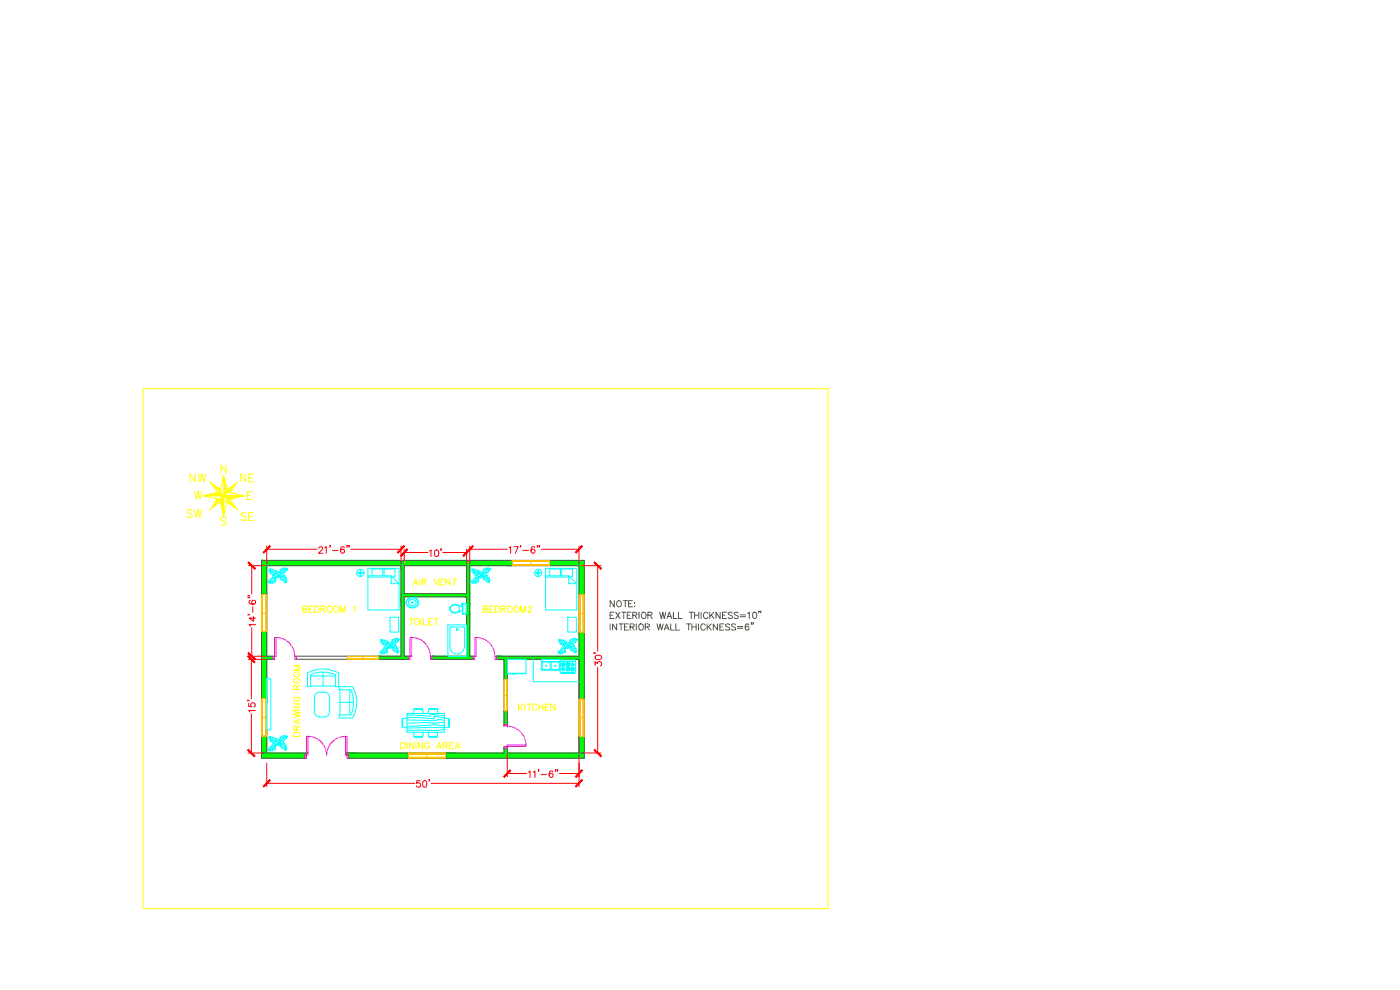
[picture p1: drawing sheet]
<svg xmlns="http://www.w3.org/2000/svg" width="420mm" height="297mm" viewBox="0 0 420 297" stroke-linecap="round" stroke-linejoin="round" font-family="sans-serif">
<defs><g id="words">
<g font-size="5.7" fill="#ff0">
<text x="56.1" y="145.7">NW</text>
<text x="55" y="156.6">SW</text>
</g>
<g font-size="5.3" fill="#ff0">
<text x="71.3" y="145.7">NE</text>
<text x="71.3" y="157.3">SE</text>
<text x="91.4" y="222.2" transform="rotate(-90 91.4 222.2)">DRAWING ROOM</text>
</g>
<g font-size="4.9" fill="#ff0">
<text x="123.1" y="176.7">AIR VENT</text>
<text x="90" y="184.9">BEDROOM 1</text>
<text x="144.3" y="184.9">BEDROOM2</text>
<text x="122.1" y="188.7">TOILET</text>
<text x="119.2" y="225.8">DINING AREA</text>
</g>
</g></defs>
<!-- layer: blocks -->
<g fill="#0ff" stroke="#0ff" stroke-width=".3">
<path d="M78.5 168.1l75.2 1.6v-1.6zM78.5 168.1l75.2 1.6h-75.2z"/>
<path d="M140 169.7l1 8.4v-8.4zM140 169.7l1 8.4h-1z"/>
<path d="M120.4 169.7l.9 8.4v-8.4zM120.4 169.7l.9 8.4h-.9z"/>
<path d="M78.5 169.7l1.6 8.6v-8.6zM78.5 169.7l1.6 8.6h-1.6z"/>
<path d="M120.4 178.1l20.6 1v-1zM120.4 178.1l20.6 1h-20.6z"/>
<path d="M140 179.1l1 1.9v-1.9zM140 179.1l1 1.9h-1z"/>
<path d="M140 181l1 3.3v-3.3zM140 181l1 3.3h-1zM140 184.3h1zM140 184.3h1z"/>
<path d="M140 184.3l1 12.6v-12.6zM140 184.3l1 12.6h-1z"/>
<path d="M120.4 179.1l.9 17.8v-17.8zM120.4 179.1l.9 17.8h-.9z"/>
<path d="M129.7 196.9l12.3 .9v-.9zM129.7 196.9l12.3 .9h-12.3z"/>
<path d="M113.7 196.9l8.9 .9v-.9zM113.7 196.9l8.9 .9h-8.9z"/>
</g>
<g fill="#0f0" stroke="#0f0" stroke-width=".3">
<path d="M165 168.1l10.3 1.6v-1.6zM165 168.1l10.3 1.6h-10.3z"/>
<path d="M78.5 168.1l75.2 1.6v-1.6zM78.5 168.1l75.2 1.6h-75.2z"/>
<path d="M140 169.7l1 8.4v-8.4zM140 169.7l1 8.4h-1z"/>
<path d="M120.4 169.7l.9 8.4v-8.4zM120.4 169.7l.9 8.4h-.9z"/>
<path d="M78.5 169.7l1.6 8.6v-8.6zM78.5 169.7l1.6 8.6h-1.6z"/>
<path d="M173.8 169.7l1.5 8.7v-8.7zM173.8 169.7l1.5 8.7h-1.5z"/>
<path d="M120.4 178.1l20.6 1v-1zM120.4 178.1l20.6 1h-20.6z"/>
<path d="M140 179.1l1 1.9v-1.9zM140 179.1l1 1.9h-1z"/>
<path d="M140 181l1 3.3v-3.3zM140 181l1 3.3h-1zM140 184.3h1zM140 184.3h1z"/>
<path d="M173.8 189.7l1.5 7.2v-7.2zM173.8 189.7l1.5 7.2h-1.5z"/>
<path d="M140 184.3l1 12.6v-12.6zM140 184.3l1 12.6h-1z"/>
<path d="M120.4 179.1l.9 17.8v-17.8zM120.4 179.1l.9 17.8h-.9z"/>
<path d="M78.5 189.5l1.6 7.4v-7.4zM78.5 189.5l1.6 7.4h-1.6z"/>
<path d="M149 196.9l26.3 .9v-.9zM149 196.9l26.3 .9h-26.3z"/>
<path d="M129.7 196.9l12.3 .9v-.9zM129.7 196.9l12.3 .9h-12.3z"/>
<path d="M113.7 196.9l8.9 .9v-.9zM113.7 196.9l8.9 .9h-8.9z"/>
<path d="M78.5 196.9l3.4 .9v-.9zM78.5 196.9l3.4 .9h-3.4z"/>
<path d="M78.5 197.8l1.6 5.9v-5.9zM78.5 197.8l1.6 5.9h-1.6z"/>
<path d="M151.3 197.8l.9 6.1v-6.1zM151.3 197.8l.9 6.1h-.9z"/>
<path d="M78.5 203.7l1.6 5.9v-5.9zM78.5 203.7l1.6 5.9h-1.6z"/>
<path d="M173.8 197.8l1.5 12v-12zM173.8 197.8l1.5 12h-1.5z"/>
<path d="M151.3 213.3l.9 4.1v-4.1zM151.3 213.3l.9 4.1h-.9z"/>
<path d="M173.8 221l1.5 4.9v-4.9zM173.8 221l1.5 4.9h-1.5z"/>
<path d="M151.3 224.5l.9 1.4v-1.4zM151.3 224.5l.9 1.4h-.9z"/>
<path d="M78.5 220.9l1.6 5v-5zM78.5 220.9l1.6 5h-1.6z"/>
<path d="M104.1 225.9l18.4 .7v-.7zM104.1 225.9l18.4 .7h-18.4z"/>
<path d="M78.5 225.9l13.4 .7v-.7zM78.5 225.9l13.4 .7h-13.4z"/>
<path d="M133.8 225.9l41.5 1.6v-1.6zM133.8 225.9l41.5 1.6h-41.5z"/>
<path d="M104.6 226.6l17.9 .9v-.9zM104.6 226.6l17.9 .9h-17.9z"/>
<path d="M78.5 226.6l13 .9v-.9zM78.5 226.6l13 .9h-13z"/>
</g>
<!-- layer: 0 -->
<g fill="none" stroke="#545454" stroke-width=".3">
<path d="M121.3 169.7h18.7v8.4h-18.7zM82.4 197.8h-2.3v28.1h12.3M82.8 196.9h-2.7v-27.2h40.3v27.2h-31.9M88.5 197.8h34.6M123.6 196.9h-2.3v-17.8h18.7v17.8h-10.8M129.2 197.8h13.3M142.9 196.9h-1.9v-27.2h32.8v27.2h-25.3M148.5 197.8h2.8v20.1M173.8 197.8v28.1h-21.6v-2.4M183.1 184.6h.7M183.1 187.2v1.9M184.3 183.7h-1.2v1.9h1.2"/>
<path d="M184.4 180.2v1.9l-1.3-1.9v1.9M184.8 183.7l1.3 1.9M185.1 187.2v1.9l-1.3-1.9v1.9M185.3 180.5l.1-.2a.87 .87 0 0 1 1.1 .8 .87 .87 0 0 1-1.1 .9l-.3-.6zM185.8 187.2h1.2M186.1 183.7l-1.3 1.9M186.4 187.2v1.9M186.6 183.7h1.2M187 180.2h1.3M187.2 183.7v1.9M187.4 188.1h.7M187.7 180.2v1.9"/>
<path d="M188.2 184.6h.7M188.6 187.2h-1.2v1.9h1.2M188.6 181.1h.8M189.1 188.1l1.1-.1v-.6l-1.1-.2v1.9M189.4 183.7h-1.2v1.9h1.2M189.7 188.1l.6 1M189.8 180.2h-1.2v1.9h1.2M189.9 184.6l1.1-.1 .1-.3-.1-.4-1.1-.1v1.9M190.3 180.9h.2zM190.3 182h.2zM190.5 184.6l.6 1M191 187.2v1.9"/>
<path d="M191.8 183.7v1.9M191.9 187.5l.3-.3a.9 .9 0 0 1 .9 1 .9 .9 0 0 1-1.1 .8l-.3-.7zM192.8 183.8a.89 .89 0 0 1 1.1 .8 .89 .89 0 0 1-1.1 .9l-.3-.6zM193.6 188.1l1.1-.1 .1-.6-1.2-.2v1.9M194.3 188.1l.6 1M194.4 184.6l1.1-.1 .2-.4-.5-.4h-.8v1.9M195.1 184.6l.6 1M197.2 187.2l.5 1.9 .4-1.9 .4 1.9 .5-1.9M198 183.7l.5 1.9 .4-1.9 .4 1.9 .5-1.9M199.3 189.1l.8-1.9 .7 1.9M199.6 188.4h.9M200.2 185.6l.7-1.9 .7 1.9"/>
<path d="M200.4 185h.9M201.3 187.2v1.9h1.1M202.1 183.7v1.9h1.1M202.8 187.2v1.9h1.1M203.6 183.7v1.9h1.1M206 187.2h1.3M206.7 187.2v1.9M206.8 183.7h1.3M207.5 183.7v1.9M207.6 188.1h1.3M207.6 187.2v1.9M208.4 184.6h1.3"/>
<path d="M208.4 183.7v1.9M208.9 187.2v1.9M209.6 187.2v1.9M209.7 183.7v1.9M210.4 183.7v1.9M211.7 187.6a.7 .7 0 0 0-.8-.4 .7 .7 0 0 0-.6 .7v.4a.69 .69 0 0 0 .6 .8 .69 .69 0 0 0 .8-.5M212.2 187.2v1.9M212.5 184.2a.69 .69 0 0 0-.8-.5 .69 .69 0 0 0-.6 .7v.5a.69 .69 0 0 0 .6 .7 .69 .69 0 0 0 .8-.5M212.6 188l.8 1.1M213 183.7v1.9M213.4 184.5l.8 1.1M213.4 187.2l-1.2 1.2"/>
<path d="M214.2 183.7l-1.2 1.3M215.3 187.2v1.9l-1.2-1.9v1.9M216 188.1h.7M216.1 183.7v1.9l-1.2-1.9v1.9M216.8 184.6h.8M217.2 187.2h-1.2v1.9h1.2M218 183.7h-1.2v1.9h1.2M219 187.5l-.5-.3-.8 .3 .1 .3 1.2 .7v.3l-.5 .3-.8-.3M219.8 184l-.5-.3-.8 .3 .1 .3 1.1 .6-.1 .6-.6 .1-.5-.3M220.8 187.5l-.5-.3-.8 .3 .2 .4 1.1 .6v.3l-.5 .3-.8-.3M221.3 188h1.6M221.3 188.5h1.6"/>
<path d="M221.6 184l-.5-.3-.6 .1-.1 .5 1 .5 .2 .5-.5 .3-.8-.3M222.1 184.5h1.6M222.1 185h1.6M224.4 184.1l.5-.4v1.9M224.7 187.5l-.4-.3a1 1 0 0 0-.7 .9 1 1 0 0 0 .6 1 .58 .58 0 0 0 .6-.6 .58 .58 0 0 0-.5-.6 .58 .58 0 0 0-.7 .5M225.6 186.9h-.2h.2l-.2 .5M226.1 183.8l.3-.1a.99 .99 0 0 1 .7 .9 .99 .99 0 0 1-.7 1 1.19 1.19 0 0 1-.3-1.8zM226.1 186.9h-.2h.2l-.2 .5M227.8 183.4h-.2h.2l-.2 .5M228.3 183.4h-.1h.1l-.1 .5M152.2 217.9v-20.1h21.6v28.1M91.9 227.5h-13.4v-59.4h96.8v59.4h-71.2"/>
<path d="M98 225.9h.1M151.3 224v1.9h-47.6"/>
</g>
<!-- layer: door -->
<g fill="none" stroke="#f0f" stroke-width=".3">
<path d="M81.9 196.9h.5v.9h-.5zM82.4 191.3h.4v5.6h-.4zM82.8 191.3a5.6 5.6 0 0 1 5.6 5.6M122.6 196.9h.5v.9h-.5zM123.1 191.3h.5v5.6h-.5zM123.5 191.3a5.6 5.6 0 0 1 5.7 5.6M129.2 196.9h.5v.9h-.5zM142 196.9h.5v.9h-.5zM142.5 191.3h.4v5.6h-.4zM142.9 191.3a5.6 5.6 0 0 1 5.6 5.6M148.5 196.9h.5v.9h-.5zM151.3 217.4h.9v.5h-.9z"/>
<path d="M152.2 217.9a5.6 5.6 0 0 1 5.6 5.6M91.5 226.6h.4v.9h-.4zM91.9 220.9h.5v5.7h-.5zM92.4 220.9a5.6 5.6 0 0 1 5.6 5.6M103.7 220.9a5.6 5.6 0 0 0-5.7 5.6M103.7 220.9h.4v5.7h-.4zM104.1 226.6h.5v.9h-.5zM151.3 224h.9v.5h-.9zM152.2 223.5h5.6v.5h-5.6z"/>
</g>
<!-- layer: window -->
<g fill="none" stroke="#ffbf00" stroke-width=".3">
<path d="M78.5 178.3h1.6v11.2h-1.6zM78.8 178.6v10.9v-11.2h1v11.2M79.8 178.6v10.6M153.7 168.1h11.3v1.6h-11.3zM154.1 169.4h10.6M159.3 168.4v1M164.7 168.4h-11h11.3v1h-11.3M173.8 178.4h1.5v11.3h-1.5zM174.1 178.7v11v-11.3h.9v11.3M175 178.7v10.7M78.8 183.9h1M104.3 196.9h9.4v.9h-9.4z"/>
<path d="M104.3 197h9.4M104.3 197.7h9.4M109 197v.7M174.1 184.1h.9M78.5 209.6h1.6v11.3h-1.6zM78.8 210v10.9v-11.3h1v11.3M78.8 215.3h1M79.8 210v10.6M151.3 203.9h.9v9.4h-.9zM151.4 203.9v9.4M151.4 208.6h.7M152.1 203.9v9.4"/>
<path d="M173.8 209.8h1.5v11.2h-1.5zM174.1 210.1v10.9v-11.2h.9v11.2M174.1 215.4h.9M175 210.1v10.6M122.5 225.9h11.3v1.6h-11.3zM122.8 227.2h10.6M133.4 226.2h-10.9h11.3v1h-11.3"/>
</g>
<!-- layer: blocks -->
<g fill="none" stroke="#0ff" stroke-width=".3">
<path d="M80.8 170.7v.8l.3 .1 .1 .6 .5-.1 .1 .5 1-.5 .4 .2 .1 .3-.7 .9-.8-.4-.3 .6h-.3l-.1 .6-.4-.1-.2 .6 1.4-.6 .7-.6M80.8 174.3l.4 .2M81.1 171.4l-.2 .1M81.3 170.8l-.1 .4M81.3 173.9l.5 .3M81.3 174.8l-.1 .2M81.7 171.8l-.4 .2M81.7 173.5l.6 .2M81.8 174.4l.1 .5M81.9 171.1v.6M82.3 172.5l.4 .8M82.4 173.9l.2 .6"/>
<path d="M82.4 172.1l-.5 .4M82.4 171.3l.2 .6M82.5 172.3l.4 .9M82.8 171.7a.95 .95 0 0 1 1.3 .2M82.8 171.9l.6-.2 .6 .4M84 172.8l-.5 .4h-.5M84 172.2v.6M84.1 172.9a.95 .95 0 0 1-1.2 .4M84.1 172.1l.1 .7M84.2 170.9l.3 .6M84.3 171.8l.6-.6 1.4-.5-.2 .5-.3-.1-.2 .6h-.3l-.3 .6-.8-.3-.7 .6 .9 .2 1.1-.1v.5l.5 .1-.1 .6 .2 .1-.2 .8M84.5 172.9l.8 .6 .6 1.3-.6-.1 .1-.4-.6-.1-.1-.3-.6-.1 .3-.9-1-.3-.7 .9v1.2l-.6-.1-.1 .4-.6-.2-.2 .2-.7-.2"/>
<path d="M84.5 171.7l.6 .2M84.6 173.1l-.1 .7M85 170.5v.5M85 171.3l.6 .3M85.1 173.6l-.2 .6M85.4 172.8l-.8 .1M85.6 170.5v.2M85.6 174.2l-.1 .4M85.7 170.9l.4 .2M85.8 174h.2M85.9 173.4l-.5 .1M86.3 170.7l-.7-.4-.2 .3-.5-.2-.2 .4h-.5v1.1l-.8 .6-.1-.3-.5-.2v-.8h-.6l-.2-.3-.6 .1-.1-.4-.5 .1 1 1.1 .9 .2"/>
<path d="M107.1 171.9h.9M107.7 171.9l.5-.4 .4 .4-.4 .5zM108.2 170.8v.9M108.2 172.1v.9M108.3 171.9h1M110.4 170.5h9.4v12.5h-9.4zM110.4 173.1h7M110.4 172.8h7M111.6 172.8v-2.1h3.3v2.1M115.3 172.8v-2.1h3.2v2.4h-.8M117.4 172.8l2.4 2.3h-2.4zM122.5 179.8l-.4 .5"/>
<path d="M123 179.4a1.59 1.59 0 0 0-1.1 2 1.59 1.59 0 0 0 2 1l1.2-.4M123 179.3a1.76 1.76 0 0 1 2 .3 1.76 1.76 0 0 1 .5 1.8M123.3 180l-.7 .5M123.3 179.9l.9 .1M124.2 180l.3 .2M124.4 179.5l-1.1-.1-.8 .4M124.4 179.5l.6 .3M125 179.8l.1 .1a1.26 1.26 0 0 1 .2 1.5M141.6 170.7l.1 .8 .3 .1 .1 .6 .4-.1 .2 .5 1-.5 .4 .2v.3l-.6 .9-.8-.4-.3 .6h-.3l-.2 .6-.3-.1-.2 .6 1.4-.6 .6-.6M141.6 174.3l.4 .2M142 171.4l-.2 .1M142.2 170.8l-.1 .4"/>
<path d="M142.2 174.8v.2M142.2 173.9l.5 .3M142.5 171.8l-.3 .2M142.6 173.5l.6 .2M142.7 174.4v.5M142.8 171.1v.6M143.2 172.5l.4 .8M143.3 172.1l-.5 .4M143.3 171.3l.1 .6M143.3 173.9l.2 .6M143.4 172.3l.4 .9M143.7 171.7a.95 .95 0 0 1 1.3 .2"/>
<path d="M143.7 171.9l.6-.2 .6 .4M144.9 172.8l-.5 .4h-.6M144.9 172.2v.6M145 172.9a.95 .95 0 0 1-1.3 .4M145 172.1l.1 .7M145.1 170.9l.2 .6M145.2 171.8l.6-.6 1.4-.5-.2 .5-.3-.1-.2 .6h-.3l-.3 .6-.7-.3-.8 .6 .9 .2 1.1-.1v.5l.5 .1-.2 .6 .3 .1-.2 .8M145.3 172.9l.8 .6 .7 1.3-.6-.1 .1-.4-.6-.1-.1-.3-.7-.1 .3-.9-.9-.3-.7 .9v1.2l-.6-.1-.2 .4-.5-.2-.2 .2-.7-.2M145.4 171.7l.6 .2M145.5 173.1l-.1 .7M145.8 170.5l.1 .5M145.9 171.3l.5 .3"/>
<path d="M146 173.6l-.2 .6M146.3 172.8l-.8 .1M146.5 170.5l-.1 .2M146.5 174.2l-.2 .4M146.6 170.9l.3 .2M146.7 174h.2M146.7 173.4l-.4 .1M147.2 170.7l-.7-.4-.2 .3-.5-.2-.2 .4h-.6l.1 1-.8 .7-.1-.3-.5-.2v-.8h-.6l-.2-.3-.6 .1-.1-.4-.6 .1 1.1 1.1 .9 .2M160.4 171.9h.9M161.5 171.5l.5 .4-.5 .5-.5-.5zM161.5 170.8v.9M161.5 172.1v.9"/>
<path d="M161.6 171.9h1M163.7 170.5h9.4v12.5h-9.4zM163.7 173.1h7M163.7 172.8h7M165 172.8v-2.1h3.2v2.1M168.6 172.8v-2.1h3.2v2.4h-.8M170.7 172.8l2.4 2.3h-2.4zM114.3 191.9v.8h.3l.1 .6h.4l.2 .5 1-.5M114.3 195.5l.3 .2M114.6 192.6h-.2M114.8 191.9l-.1 .5M114.8 195l.5 .3"/>
<path d="M114.8 195.9v.2M115.1 192.9l-.3 .3M115.2 194.6l.6 .2M115.3 195.5l.1 .5M115.4 192.2v.6M115.9 193.6l.4 .8M115.9 192.4l.2 .6M115.9 195l.2 .7M115.9 193.2l-.5 .4M116.1 193.5l.3 .8M116.3 193.3l.5 .1-.3 .8-.4 .4-.8-.4-.2 .6-.4 .1-.1 .6-.4-.2-.2 .6 1.4-.5 .6-.7M116.3 193.3h.1"/>
<path d="M116.3 193l.6-.2 .6 .4M116.3 192.8a.95 .95 0 0 1 1.3 .3M117.1 185.2h2.5v4.5h-2.5zM117.5 194l-.5 .4-.5-.1M117.6 193.3l-.1 .6M117.6 194a.95 .95 0 0 1-1.3 .4M117.6 193.2l.1 .7M117.8 192l.1 .7M117.8 193l.6-.7 1.4-.5-.1 .5-.4-.1-.1 .6-.4 .1-.2 .6-.8-.4-.8 .7 .9 .2 1.1-.2v.6h.5l-.1 .6 .2 .2-.2 .8M117.9 194.1l.8 .5 .7 1.4-.5-.2v-.3l-.6-.1-.1-.3-.6-.2 .3-.8-1-.3-.7 .9v1.1l-.5-.1-.2 .4-.6-.1-.2 .2-.7-.3M118 192.9l.6 .1M118.1 194.3l-.1 .6"/>
<path d="M118.5 191.7v.4M118.5 192.4l.5 .3M118.7 194.7l-.3 .6M118.9 194l-.8 .1M119.1 191.6v.2M119.1 195.3l-.1 .4M119.2 192l.3 .2M119.3 195.2h.2M119.4 194.6l-.5 .1M119.8 191.8l-.7-.3-.2 .2-.5-.1-.2 .4-.6-.1 .1 1.1-.8 .7-.1-.4-.5-.1v-.9h-.6l-.2-.3-.6 .2v-.4l-.6 .1 1 1 .9 .3M122.1 180.3a1.36 1.36 0 0 0 .9 1.8M122.6 180.5a.89 .89 0 0 0 .7 1.2"/>
<path d="M123.3 181.7h.9M123.6 180.8h.3M123.7 180.7v.3M124.6 180.1l.2 .4M124.8 180.5v.7M124.8 181.2l-.6 .5M125 181.9l-1.1 .3-.9-.1M125.4 181.4l-.4 .5M125.5 181.5l-.5 .5M134.4 187.5h5.6v9.4h-5.6zM135 194a2.18 2.18 0 0 0 2.2 2.2 2.18 2.18 0 0 0 2.2-2.2M135 188.4l.3-.3h3.8l.3 .3"/>
<path d="M135 188.4v5.7M135.1 182.4a1.76 1.76 0 0 1 2.7-.4v1.3M135.1 182.9a1.76 1.76 0 0 0 2.7 .3M135.1 182.4v.5M137.1 188.9h.3M137.2 188.8v.3M138.8 182l-1-.3a1.77 1.77 0 0 0-2.9 1.1 1.87 1.87 0 0 0 2.9 .8l1-.3M138.8 181h1.2v3.3h-1.2zM138.8 181.4l-.2-.3v.5h.2M138.9 183.9l.8 .2M138.9 181.3v2.7M139.1 181.1l-.2 .2"/>
<path d="M139.1 181.1l.8 .2M139.4 188.4v5.7M139.9 181.3v2.6l-.2 .2M152.3 197.8h5.6v4.4h-5.6zM160.1 197.8v6.8h13.7M162.5 198.5h10.3M162.5 198v2.9M162.7 197.8l-.3 .2M162.7 197.8h5.2M162.8 198.7v2.1M162.9 198.7h2.2v2l-2.2 .2M165.5 198.7v2.1"/>
<path d="M165.6 198.7h2.2l.1 2-2.3 .2M167.7 191.9l.1 .8h.3v.6h.5l.1 .5 1-.5 .5 .1v.4l-.7 .8-.8-.4-.2 .6-.4 .1-.1 .6-.4-.2-.2 .6 1.4-.5 .7-.7M167.7 195.5l.4 .2M167.8 197.8l.3 .2M168.1 192.6h-.2M168.1 198h4.7v3.7h-4.7zM168.1 198v2.9M168.2 191.9v.5M168.2 195l.5 .3M168.2 195.9v.2M168.6 192.9l-.4 .3M168.7 194.6l.5 .2"/>
<path d="M168.8 195.5v.5M168.9 192.2l-.1 .6M169.3 193.6l.4 .8M169.3 195l.2 .7M169.3 193.2l-.5 .4M169.4 192.4l.1 .6M169.5 193.5l.3 .8M169.7 193l.7-.2 .5 .4M169.8 192.8a.95 .95 0 0 1 1.2 .3M170 198.8h.9v2.5h-.9zM170 198.9h.9M170.1 198.9v2.2"/>
<path d="M170.3 198.9v2.2M170.4 185.2h2.6v4.5h-2.6zM170.4 198.9v2.2M170.6 198.9v2.2M170.7 198.9v2.2M170.9 194l-.5 .4-.5-.1M171 193.3v.6M171.1 193.2v.7M171.1 194a.95 .95 0 0 1-1.3 .4M171.2 192l.2 .7M171.2 193l.7-.7 1.4-.5-.2 .5-.4-.1-.1 .6-.3 .1-.3 .6-.8-.4-.8 .7 .9 .2 1.2-.2v.6h.4l-.1 .6 .3 .2-.3 .8M171.4 194.1l.8 .5 .6 1.4-.5-.2v-.3l-.6-.1-.1-.3-.6-.2 .3-.8-1-.3-.7 .9v1.1l-.5-.1-.2 .4-.5-.1-.2 .2-.8-.3"/>
<path d="M171.5 192.9l.5 .1M171.5 194.3v.6M171.9 191.7l.1 .4M172 192.4l.5 .3M172.1 194.7l-.3 .6M172.3 194l-.7 .1M172.5 191.6v.2M172.6 195.3l-.2 .4M172.6 192l.4 .2M172.7 195.2h.3M172.8 194.6l-.5 .1M173.3 191.8l-.7-.3-.3 .2-.5-.1-.2 .4-.5-.1v1.1l-.8 .7v-.4l-.5-.1v-.9h-.6l-.2-.3-.6 .2-.1-.4-.6 .1 1 1 .9 .3"/>
<path d="M80.1 203.7h1.2v15.3h-1.2zM92.2 202a9.4 9.4 0 0 1 9.4 0M93.2 205.8h7.5M93.2 202.8h7.5M94.4 213.6a1.54 1.54 0 0 0 1.5 1.5M95.9 207.7a1.54 1.54 0 0 0-1.5 1.5v4.4M95.9 215.1h1.5M95.9 207.7h1.5M96.9 201.7v4.1M97.3 207.7a1.54 1.54 0 0 1 1.6 1.5M98.9 213.6a1.54 1.54 0 0 1-1.6 1.5M98.9 209.3v4.3"/>
<path d="M101.6 202v4h-.9v-3.5a8.7 8.7 0 0 0-7.5 0M102 210.7h4.1M102 207v7.5M105 207v7.5M105.3 207a8.7 8.7 0 0 1 0 7.5M105.3 214.5h-3.5v.9h4M105.8 206a9.4 9.4 0 0 1 0 9.4M105.8 206h-4v1h3.5M120.7 215.6l.1 2.5zM122.1 214.5l6.6 .4a.33 .33 0 0 0 .4-.1 .33 .33 0 0 0 0-.4l4.3 .3M122.1 215.3h3.8l3.6 .3a.54 .54 0 0 0 .9-.3 .28 .28 0 0 1-.1-.4 .28 .28 0 0 1 .4 0l2.7 .6M122.1 216l8.3 .2 1.5-.4 1.5 .4"/>
<path d="M122.1 214.1h11.3v5.6h-11.3zM122.1 215.4l-1.2 .2v2.5l1.2 .3M124.1 214.1l.2-1.3h2.5l.2 1.3M124.1 219.7l.2 1.2M124.3 212.6l2.5 .1zM127 219.7l-.2 1.2M128.4 214.1l.3-1.3h2.5l.2 1.3M128.4 219.7l.3 1.2M128.7 212.6l2.5 .1zM131.4 219.7l-.2 1.2M133.4 216.9l-7.3-.1-4 .2M133.4 217.7l-3.7-.2-7.6 .4"/>
<path d="M133.4 215.4l1.2 .2v2.5l-1.2 .3-4.7-.2-6.6 .2M133.4 218.9l-3 .3h-8.3M134.7 215.6l.1 2.5zM152.3 202h5.6M154 202.2v.2h.3v-.2M154.1 202v.4M162.4 200.9l.3 .2h5.1l.3-.2M168.4 201.9l4.1 .1zM169 201.7v.2M169.3 201.7v.2M170 201.1h.9M171.5 201.7v.2"/>
<path d="M171.8 201.7v.2M80.7 221l.1 .8 .3 .1 .1 .6 .4-.1 .1 .6 1.1-.6 .4 .1v.4l-.7 .9-.8-.4-.2 .5-.3 .1-.2 .6-.4-.1-.2 .5 1.4-.4 .7-.7M80.7 224.6l.4 .2M81.1 221.7l-.2 .1M81.2 221.1v.4M81.2 224.2l.5 .3M81.2 225v.3M81.6 222.1l-.4 .2M81.7 223.8l.6 .1M81.8 224.7v.5M81.9 221.4l-.1 .6M82.3 222.8l.4 .8"/>
<path d="M82.3 224.2l.3 .6M82.3 222.4l-.5 .4M82.4 221.6l.1 .6M82.5 222.6l.3 .8M82.7 222.1l.7-.1 .5 .4M82.8 222a.95 .95 0 0 1 1.2 .2M83.9 223.2l-.4 .3h-.6M84 222.5v.6M84.1 222.4v.7M84.1 223.2a.95 .95 0 0 1-1.3 .4M84.2 221.2l.2 .6M84.4 223.2l.8 .6 .7 1.3-.6-.1v-.4l-.5-.1-.2-.3-.6-.1 .3-.9-.9-.3-.8 1v1.1l-.5-.1-.2 .4-.5-.2-.2 .2-.8-.3"/>
<path d="M84.5 222l.5 .2M84.5 223.4v.7M84.9 220.9l.1 .4M85 221.6l.5 .3M85.1 223.9l-.3 .6M85.3 223.1l-.7 .1M85.3 220.9l-.5-.2-.2 .4h-.5v1.1l-.8 .6v-.3l-.5-.2v-.9l-.6 .1-.2-.3-.6 .2-.1-.5-.4 .2-.2-.1 1 1.1 .9 .2M85.6 224.5l-.2 .4M85.6 222h-.3l-.3 .6-.8-.3-.8 .6 .9 .2 1.2-.1M85.6 221.1l-.7 .3-.7 .7M85.7 224.3h.3M85.9 223.6l-.1 .6 .3 .1-.2 .8"/>
<circle cx="108.1" cy="171.9" r="1.08"/>
<circle cx="108.1" cy="171.9" r=".15"/>
<circle cx="161.5" cy="171.9" r="1.08"/>
<circle cx="161.5" cy="171.9" r=".15"/>
<circle cx="123.7" cy="180.8" r=".23"/>
<circle cx="123.7" cy="180.8" r=".15"/>
<circle cx="137.2" cy="188.9" r=".23"/>
<circle cx="137.2" cy="188.9" r=".15"/>
<circle cx="163.9" cy="199.7" r=".15"/>
<circle cx="163.9" cy="199.7" r=".06"/>
<circle cx="166.6" cy="199.7" r=".15"/>
<circle cx="166.6" cy="199.7" r=".06"/>
<circle cx="169" cy="199.4" r=".49"/>
<circle cx="169" cy="199.4" r=".61"/>
<circle cx="169" cy="199.4" r=".32"/>
<circle cx="169" cy="199.4" r=".15"/>
<circle cx="171.8" cy="199.4" r=".49"/>
<circle cx="171.8" cy="199.4" r=".32"/>
<circle cx="171.8" cy="199.4" r=".15"/>
<circle cx="169" cy="200.8" r=".49"/>
<circle cx="169" cy="200.8" r=".32"/>
<circle cx="169" cy="200.8" r=".15"/>
<circle cx="171.8" cy="200.8" r=".49"/>
<circle cx="171.8" cy="200.8" r=".61"/>
<circle cx="171.8" cy="200.8" r=".32"/>
<circle cx="171.8" cy="200.8" r=".15"/>
</g>
<!-- layer: text -->
<g fill="none" stroke="#ff0" stroke-width=".3">
<path d="M43 116.6h205.5v156h-205.5zM67.9 139.5v2.4l-1.6-2.4v2.4M58.4 147.4l.6 2.4 .5-2.4 .6 2.4 .5-2.4M61 148.8h6.1l-4.3 4.3M61 148.8l5-1.1 1.1-5.1 1.1 5.1 5.1 1.1-5.1 1.1-1.1 5-1.1-5zM62 148.5v.5M65.3 149.7l-1.8 2.7 2.7-1.8M66.2 146.9l-2.7-1.8 1.8 2.7M66.9 153.9h.4M66.9 143.6h.4M67.1 142.6v6.2l-4.3-4.4M67.9 155.6l-.6-.3-1 .3 .2 .6 1.3 .5 .1 .6a.98 .98 0 0 1-1.6 0"/>
<path d="M68.1 146.9l2.7-1.8-1.8 2.7M69 149.7l1.8 2.7-2.7-1.8M71.5 153.1l-4.4-4.3v6.1M71.5 144.4l-4.4 4.4h6.2M72.3 148.5v.5M74.2 148.6h.9M75.6 147.5h-1.4v2.4h1.4M155.6 211.2v1.9M156 212l.8 1.1M156.8 211.2l-1.2 1.3M157.5 211.2v1.9M158.2 211.2h1.2"/>
<path d="M158.8 211.2v1.9M161.1 211.7a.68 .68 0 0 0-.7-.5 .68 .68 0 0 0-.6 .7v.5a.67 .67 0 0 0 .5 .7 .67 .67 0 0 0 .8-.5M161.7 211.2v1.9M161.7 212.1h1.2M162.9 211.2v1.9M163.6 212.1h.7M164.8 211.2h-1.2v1.9h1.2M166.6 211.2v1.9l-1.3-1.9v1.9"/>
</g>
<!-- layer: dimensions -->
<g fill="none" stroke="#f00" stroke-width=".3">
<path d="M74.5 179.2v.2v-.2l.5 .2M74.5 178.7v.2v-.2l.5 .2M74.6 169.7h4.9M75.6 169.7v8.5M80.1 163.8v5.4M80.1 164.8h15M95.7 164.5l.4-.5h.3l.4 .4-.3 .7-.9 .9h1.3M97.5 164.4l.4-.4v2M99.1 163.7h-.2h.2l-.2 .5M99.8 165.1h1.7M103.3 164.3l-.3-.3a1.01 1.01 0 0 0-.8 1 1.01 1.01 0 0 0 .7 1 .62 .62 0 0 0 .5-.6 .62 .62 0 0 0-.6-.6 .62 .62 0 0 0-.6 .5M104.2 163.7h-.1h.1l-.1 .5"/>
<path d="M104.8 163.7h-.2h.2l-.2 .5M105.3 164.8h15.1M120.4 163.8v5.4M121.3 164.8v4.4M121.3 165.8h7.1M128.9 165.4l.5-.4v2M130.6 165.1l.3-.1a1 1 0 0 1 .8 1 1 1 0 0 1-.8 1 1.29 1.29 0 0 1-.3-1.9zM132.4 164.7h-.2h.2l-.2 .5M132.9 165.8h7.1M140 164.8v4.4M141 163.8v5.4M141 164.8h11.3"/>
<path d="M152.8 164.4l.4-.4v2M154.3 164h1.2l-.9 2M156.3 163.7h-.2h.2l-.2 .5M156.9 165.1h1.7M160.5 164.3l-.6-.3a1.06 1.06 0 0 0-.6 1 1.06 1.06 0 0 0 .7 1 .6 .6 0 0 0 .6-.6 .6 .6 0 0 0-.6-.6 .6 .6 0 0 0-.6 .5M161.4 163.7h-.2h.2l-.2 .5M162 163.7h-.2h.2l-.2 .5M162.5 164.8h11.3M173.8 163.8v5.4M174.2 169.7h6.1M179.4 169.7v25.7M74.5 197.8h5"/>
<path d="M74.5 184.4v.1v-.1l.5 .1M74.6 196.9h4.9M75.1 180.2l-.3 .1a.64 .64 0 0 0 .3 .9h1.4a.6 .6 0 0 0 0-1 .6 .6 0 0 0-.9 .2 .6 .6 0 0 0 .5 .9M75.4 197.8v11.8M75.6 188.4v8.5M75.9 182v1.7M76.1 185v1.4l-1.3-.9h1.9M76.7 187.4h-1.9l.3 .5M178.3 195.9v.1v-.1l.5 .1M178.6 199.6v-1.1l.7 .6a.66 .66 0 0 1 .6-.6 .66 .66 0 0 1 .7 .5 .66 .66 0 0 1-.4 .8M178.7 196.9l.7-.3a.85 .85 0 0 1 1.2 .8 1.05 1.05 0 0 1-1.1 .5 1.05 1.05 0 0 1-.9-.8zM74.3 210.1v.2v-.2l.5 .2"/>
<path d="M74.6 211v1h.9a.68 .68 0 0 1 0-1 .68 .68 0 0 1 1 .2 .68 .68 0 0 1-.3 1M75.4 214.1v11.8M76.6 213.2h-2l.4 .5M179.4 200.2v25.7M74.5 225.9h5M80.1 228.9v7.1M80.1 235h44.4M126.1 234.2h-1v.9a.67 .67 0 0 1 1-.1 .67 .67 0 0 1-.1 1.1 .67 .67 0 0 1-1-.3M127.1 234.3a.64 .64 0 0 1 .9 .3l.1 .5a.83 .83 0 0 1-.7 1.1 1.29 1.29 0 0 1-.3-1.9zM128.9 233.9h-.2h.2l-.2 .5M129.4 235h44.4M152.2 226.4v6.6"/>
<path d="M152.2 232.1h5.9M158.6 231.6l.4-.3v2M160.1 231.6l.4-.3v2M161.7 231h-.2h.2l-.2 .5M162.4 232.4h1.6M165.9 231.6l-.3-.3a1.02 1.02 0 0 0-.8 .9 1.02 1.02 0 0 0 .6 1.1 .6 .6 0 0 0 .6-.6 .6 .6 0 0 0-.6-.6 .6 .6 0 0 0-.6 .5M166.8 231h-.1h.1l-.1 .5M167.4 231h-.2h.2l-.2 .5M167.9 232.1h5.9M173.8 226.4v9.6M174.2 225.9h6.1"/>
</g>
<!-- layer: 0 -->
<g fill="#f00" stroke="#f00" stroke-width=".3">
<path d="M74.5 168.8l1.9 2 .2-.2zM74.7 168.6l1.9 2-2.1-1.8z"/>
<path d="M74.7 195.8l-.2 .2 2.1 1.7zM74.5 196l2.1 1.7-.2 .3z"/>
<path d="M178.3 168.8l2 2 .2-.2zM178.3 168.8l.2-.2 2 2z"/>
<path d="M178.3 225l2.2 1.8-2-1.9zM178.3 225l2.2 1.8-.2 .2z"/>
<path d="M80.9 233.9l-1.7 2.2 2-2zM80.9 233.9l-1.7 2.2-.2-.2z"/>
<path d="M172.7 235.9l.2 .2 1.7-2.2zM174.6 233.9l.2 .2-1.9 2z"/>
<path d="M141.9 163.7l-1.8 2.2 1.9-1.9zM139.9 165.7l2-2-1.8 2.2z"/>
<path d="M172.7 165.7l.2 .2 1.7-2.2zM174.6 163.7l.2 .3-1.9 1.9z"/>
<path d="M122.2 164.7l-1.8 2.2 2-2zM122.2 164.7l-1.8 2.2-.2-.2z"/>
<path d="M138.9 166.7l.2 .2 1.8-2.2zM140.9 164.7l.2 .2-2 2z"/>
<path d="M80.9 163.7l-1.7 2.2 2-1.9zM80.9 163.7l-1.7 2.2-.2-.2z"/>
<path d="M119.3 165.7l.2 .2 1.7-2.2zM121.2 163.7l.2 .3-1.9 1.9z"/>
<path d="M74.3 196.9l2 2 .2-.2zM74.3 196.9l.2-.2 2 2z"/>
<path d="M74.3 225l2.2 1.8-2-1.9zM74.3 225l2.2 1.8-.2 .2z"/>
<path d="M172.7 233l.2 .2 1.7-2.2zM174.6 231l.2 .2-1.9 2z"/>
<path d="M153.1 231l-1.8 2.2 2-2zM153.1 231l-1.8 2.2-.2-.2z"/>
</g>
<!-- layer: text -->
<g fill="#f1eb1f" stroke="#f1eb1f" stroke-width=".3">
<path d="M67.1 143.6h.3z"/>
<path d="M63.5 145.1l2.7 1.8h-.9z"/>
<path d="M70.8 145.1l-1.2 1.8h-.6z"/>
<path d="M65.3 146.9h.9l-.2 .8z"/>
<path d="M65.3 147.8h.9z"/>
<path d="M69 146.9h.6l-.5 .8z"/>
<path d="M67.1 147.8h1l-.7 .7z"/>
<path d="M67.1 148.8l-.2 .2z"/>
<path d="M65.3 149.7l.7 .2h-.8z"/>
<path d="M67.4 149h4.9l-3.3 .7z"/>
<path d="M68.2 149.9l.8 .7h-.9z"/>
<path d="M64.7 150.6h.6l-1.8 1.8z"/>
<path d="M68.1 150.6h.9l1.8 1.8z"/>
<path d="M66.2 150.6h.9v3.3z"/>
<path d="M68.2 147.7h.9l-.1-.8zM68.2 147.7h.9z"/>
<path d="M67.1 143.6l1.1 4.1-.8-4.1zM67.1 143.6l1.1 4.1h-1.1z"/>
<path d="M67.1 147.7h1.1zM67.1 147.7l1 .1z"/>
<path d="M67.1 147.8v.7h.3zM67.1 148.5h.3l-.3 .3z"/>
<path d="M65.3 147.8l1.6 .7-.7-.7zM62 148.5l3.3-.7 1.6 .7z"/>
<path d="M62 148.5l5.1 .3-.2-.3zM62 148.5l5.1 .3h-5.1z"/>
<path d="M67.1 148.8l5.2 .2v-.2zM67.1 148.8l5.2 .2h-4.9z"/>
<path d="M67.4 149l.7 .7h.9zM68.1 149.7h.9l-.8 .2z"/>
<path d="M66.9 149l.2 .9v-.9zM66 149.9l.9-.9 .2 .9z"/>
<path d="M66 149.9l1.1 .7v-.7zM66 149.9l1.1 .7h-.9z"/>
<path d="M65.2 149.9l.1 .7 .7-.7zM65.2 149.9l.1 .7h-.6z"/>
<path d="M66.9 153.9h.2zM66.2 150.6l.9 3.3h-.2z"/>
</g>
<use href="#words"/>
</svg>
